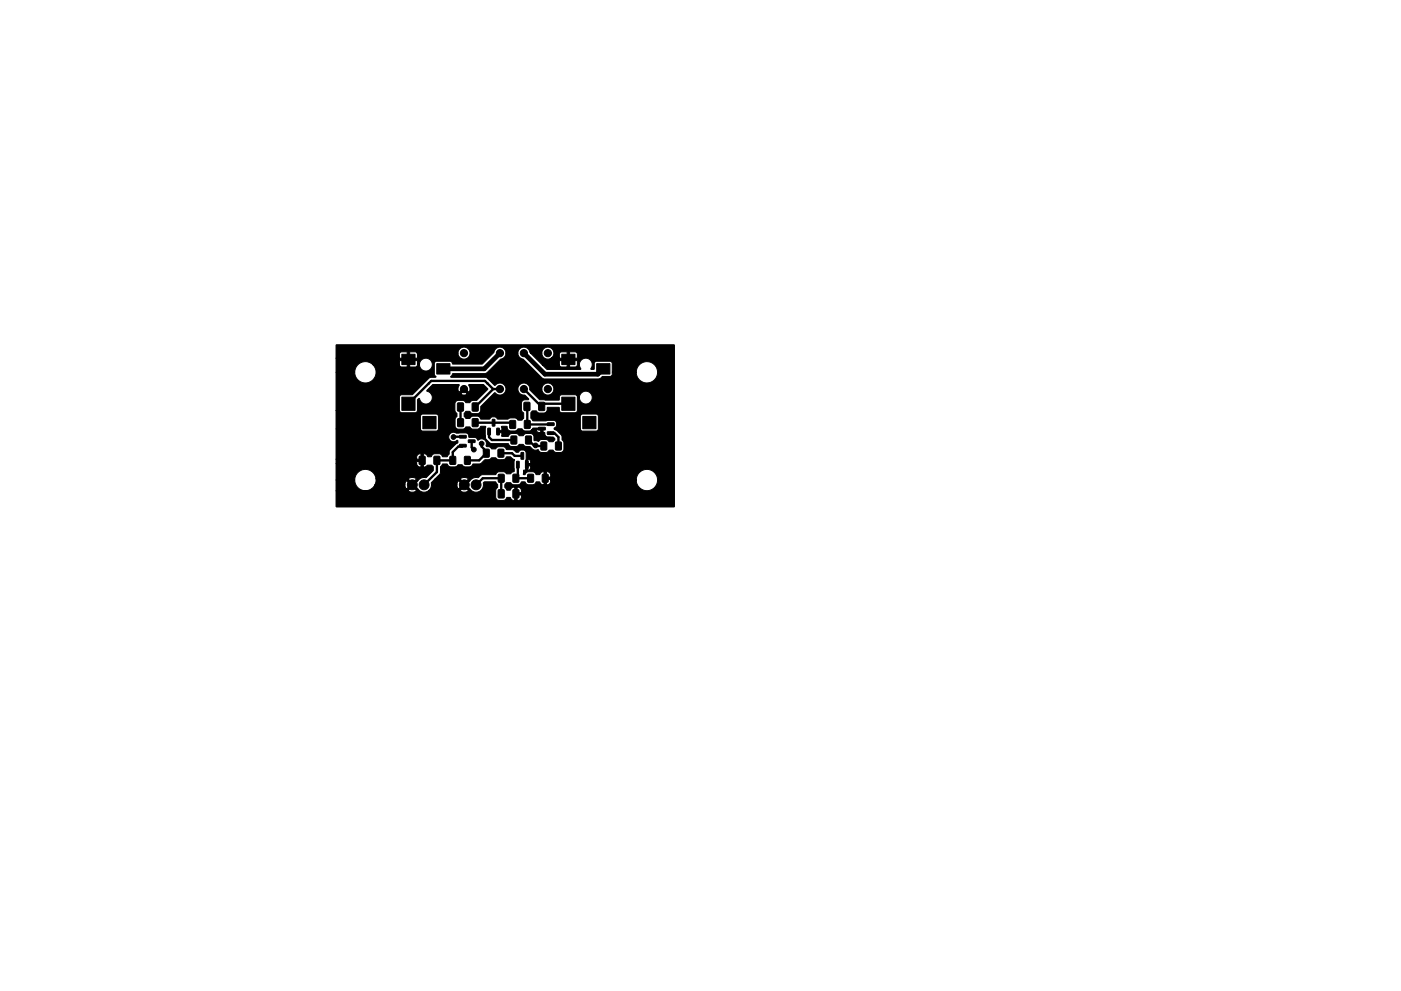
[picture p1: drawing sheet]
<svg xmlns="http://www.w3.org/2000/svg" width="297mm" height="210mm" viewBox="0 0 297 210" stroke-linecap="round" stroke-linejoin="round" font-family="sans-serif">
<g fill="#000" stroke="#000" stroke-width=".21">
<path d="M85.2 75.2h2.8v2.2h-2.8zM92.6 77.2h2.8v2.2h-2.8zM119.1 75.2h2.8v2.2h-2.8zM126.5 77.2h2.8v2.2h-2.8zM71.3 73.2h71.7l-.1 34.4h-71.5l-.2-.2v-3.3h15.3a1.51 1.51 0 0 0 1.8 0l-.9-.9-.9 .9h-15.3v-2.3h4l.2 .9 .3 .5 .6 .6 .9 .3h.6l.8-.3 .9-.9h6.4l.2 .9 1-.9h.7l.9 .9a1.57 1.57 0 0 0 2.1 .3h6.7a1.52 1.52 0 0 0 1.8 0l-.9-.9-.9 .9h-6.7l.5-.5 .2-.7h5.4l.3 .9 .9-.9-.9-.9-.3 .9h-5.4l-.1-.5 .9-.8h5.2l.9 .9 .9-.9a1.54 1.54 0 0 0-1.8 0h-5.2l1-1 .1-1.5 .5-.7 .9 .1 .3 .4 .3 .1h1.2l.5-.4h.8l.6 .4 1 .1 .5-.2 .3-.5h1.5l1-.9h.9l.6-.4h.8l.6 .4h1l.4-.1 .3-.5h.8l.9 .7-.1 2.4-.7 .5h-.9l-.6-.4h-1.1l-.7 .6h-2.8l-.8 .6h-.2a1.56 1.56 0 0 0-1.6 .8l-.8 .8 .9 .9a1.57 1.57 0 0 0 1.9 .5 1.57 1.57 0 0 0 .9-1.8l.2-.3 2.4 .1 .4 .5v.6l-.4 .6v1.5l.4 .6 1.3 .1 .3-.2 .3-.4h.8a.84 .84 0 0 0 .9 .6h.5a.77 .77 0 0 0 1-.7v-.5h-1v1.2h-.5v-1.7h1.5v-.4a.77 .77 0 0 0-1-.7v1.1h-.5v-1.1a.94 .94 0 0 0-1 .6h-.6l-.5-.6 .1-.6 .3-.4h.8l.6 .4 1 .1 .4-.2 .3-.4 .8-.1 .5 .6 1.1 .1 .5-.2 .3-.5h.7a.83 .83 0 0 0 .9 .6h.6a.77 .77 0 0 0 .9-.7v-.3h18.1l.2 .9 .5 .7 .7 .5 .9 .2 .8-.2 .8-.5 .5-.7 .1-.9-.1-.8-.5-.8-.8-.4-.8-.2-.9 .2-.7 .4-.5 .8-.2 .8h-18.1l-.1-.1h-.8l-.1 1.1h-.5v-1.6h1.4l.1-.4a.76 .76 0 0 0-.9-.7l-.1 1.1h-.5v-1.1a.97 .97 0 0 0-.9 .6h-.7l-.3-.5-.5-.1h-1l-.3 .1-.3 .5-.3-.1v-.8h1.1l.4-.5v-.4h-.5l-.1 .9h-.5v-1.5h1.1v-.4l-.1-.3-.4-.2-.1 .9h-.5l.1-2.3-.3-.5h-.7l-.6 .4-.4 .1-.7-.6h-1.4l-.3-.5-.3-.1h-1.1l-.6 .4h-.8l-.5-.4-.7-.2a1.11 1.11 0 0 0-.4-1.3 1.11 1.11 0 0 0-1.4 .1l-.4-.5-1.5-.1-.1-.6-.3-.3h-2.3a1.03 1.03 0 0 0-1.4 .3 1.03 1.03 0 0 0 .2 1.4 1.03 1.03 0 0 0 1.5-.2l.1 .6-.4 .2-1.3 1.3-.2 .9-.4 .5h-.9l-.5-.6h-1.2l-.5 .1-.3 .5h-.6a.97 .97 0 0 0-1-.6v2.8l.4-.1 .5-.3h.9l.3 .4v.7l-1.6 1.5a1.57 1.57 0 0 0-1.7 .8l-.8 .8h-.7l-1-.9-.2 .9h-6.4l.2-1.3h6.8l.9 .9 .9-.9a1.5 1.5 0 0 0-1.8 0h-6.8l-.1-.6-.5-.8-.8-.4-.8-.2-.9 .2-.7 .4-.5 .8-.2 .8h-4v-3.4h17.1a.77 .77 0 0 0 .9 .7v-1.2h-.9v.5h-17.1v-1h18v-1.1a.77 .77 0 0 0-.9 .7v.4h-17.1v-6.4h17.9l.4 .5h3.1l.4-.5v-2.7l-.3-.4-3.1-.1-.3 .2-.2 .3v2.7h-17.9v-3.9h13.5l.4 .5h2.9l.5-.4v-2.3l.3-.3h.1l.6 .9 .7 .2a1.36 1.36 0 0 0 1.5-1.3l-.3-.8h6.3a1.2 1.2 0 0 0 1.4 0l-.7-.7-.7 .7h-6.3l-.9-.7 1.3-1.3h5.6a1.37 1.37 0 0 0-.1 1.6l1-1 1.1 1a1.44 1.44 0 0 0 0-1.6h3.1l.9 1-2.3 2.3-.9 .1-.7 .4h-.7l-.3-.3-.4-.2-1 .1-.5 .2-.1 .5v1.5l.4 .6v.6l-.4 .6v1.4l.1 .4 .5 .2 1 .1 .4-.2 .3-.3h.8l.6 .4 1 .1 .4-.2 .4-.5h.9l.1 .2-.1 2.3 1.1 1.2h3.7l.4 .5 .4 .1h1l.6-.4h.8l.4 .4h1l.4 .4a1.18 1.18 0 0 0 1.4 .3l.3 .5 .3 .1h1.2l.6-.5h.8l.5 .5 1.3-.1 .5-.6-.1-1.5-.3-.5-.1-.7-.9-1.2-.7-.4h5.5l.4 .5h3.1l.4-.4v-2.9l-.5-.4-3.1 .1-.3 .4v2.7h-5.5l.5-.8v-.6l-.4-.4-4.6 .1-.4-.6v-1.1l.2-.4h.9l.6 .4h1.1l.6-.4 .1-.8h2.4l.2 .9 .3 .3h3l.4-.4v-2.9h.4l.1 .5 .4 .5 .8 .4a1.36 1.36 0 0 0 1.5-1.2 1.36 1.36 0 0 0-1.3-1.5 1.36 1.36 0 0 0-1.3 .6l-.2 .7h-.4v-.3l-.4-.2h-3l-.3 .2-.2 .9-4-.1-2.2-2.1v-.2h2.6a1.28 1.28 0 0 0 1.8 1.2 1.28 1.28 0 0 0 .2-2.2 1.28 1.28 0 0 0-2 .8v.2h-2.6a1.29 1.29 0 0 0-1.3-1.2 1.29 1.29 0 0 0-1.2 1.5 1.29 1.29 0 0 0 1.5 1l.8 .9-1.1 .2-.4 .5v1.6l.4 .7v1l-.3 .4h-.9l-.2-.3-.5-.1h-1l-.4 .2h-2.2l-.6-.5-.7 .1-.4 .4h-1.8l-.4-.5-.4-.1h-1l-.6 .5h-.8l-.4-.4v-.7l.4-.4h.8l.6 .5h1l.4-.2 .3-.4v-1l3.1-2.9a1.3 1.3 0 0 0 1.9 .1 1.3 1.3 0 0 0-.1-1.9 1.3 1.3 0 0 0-1.9 .3l-1.6-1.6-.4-.1h-7.2l-.2-.2 .5-.6 7-.1 3.2-3a1.28 1.28 0 0 0 1.1-1.3h2.5v.2a1.34 1.34 0 0 0 1.1 1.1l3.9 3.9 .7 .3h11.3l.5-.2 .4-.3 1.9-.1 .2-.3v-.5h5.1l.2 .9 .5 .7 .7 .5 .9 .2 .8-.2 .8-.5 .5-.7 .1-.9-.1-.9-.5-.7-.8-.5-.8-.2-.9 .2-.7 .5-.5 .7-.2 .9h-5.1v-2l-.4-.4-3.1 .1-.3 .3v1.3h-.7a1.47 1.47 0 0 0-.3-2.1l-1-.2a1.43 1.43 0 0 0-.9 2.3l-7.2 .1-.9-1h3.6l.4 .5h3l.4-.4v-1h-1.6v1.3h-.5l-.1-1.3h-1.6v.9h-3.6l-2.5-2.5h2.4v.2a1.27 1.27 0 0 0 2 .9h5.5v-.9l-.4-.4h-1.2v1.3h-.5l-.1-1.3h-1.2l-.4 .3v1h-1.7a1.27 1.27 0 0 0-.2-2.2 1.27 1.27 0 0 0-1.8 1.1h-2.4l-.2-.4a1.28 1.28 0 0 0-1.4-.8 1.28 1.28 0 0 0-1.1 1.2h-2.5l-.1-.2a1.29 1.29 0 0 0-1.3-1 1.29 1.29 0 0 0-1.2 1.1l-2.5 2.4h-6.2l-.5-.5h-3.1l-.3 .4v2.3l.3 .6-1.4 .2-3.6 3.5h-2.3l-.3 .2-.1 .3v2.9h-13.5v-8.1h4l.2 .9 .5 .7 1 .6h.9l1-.4 .8-.9 .1-1.2-.1-.6-.5-.7h5.6l.1 .3 .4 .2h2.9l.3-.3 .1-.3h.4v.2a1.36 1.36 0 0 0 1.3 1.2h.2a1.36 1.36 0 0 0 1.3-1.3 1.36 1.36 0 0 0-1.3-1.4 1.36 1.36 0 0 0-1.3 .6l-.2 .7h-.4v-.8h-1.6v1.3h-.6v-1.3h-1.6v.9h-5.6l-.8-.5-1.1-.2-.9 .3-.4 .4-.5 .7-.2 .9h-4v-3h17.3v-1.1h8.6v.2a1.28 1.28 0 0 0 2 .8 1.28 1.28 0 0 0-.2-2.1 1.28 1.28 0 0 0-1.8 1.1h-8.6l-.4-.2-1.2-.1v1.4h-.6v-1.3l-1.1-.1-.5 .4v1h-13.5zM85.2 84.3h2.8v2.8h-2.8zM88.9 96.8h1.2v1.7h-1.2zM89.6 88.4h2.8v2.6h-2.8zM92 96.8h1.2v1.7h-1.2zM95.4 96.9h1.2v1.6h-1.2zM97.1 88.9h1.1v1.6h-1.1zM97.4 92.4h1.4l.1 .5h-1.4z"/>
<path d="M97.4 94.3h1.4l.1 .5h-1.4zM97 85.5h1.2v1.7h-1.2zM98.5 96.9h1.2v1.6h-1.2zM99.3 93.4l1.4-.1v.5l-1.3 .1zM100.2 88.9h1.1v1.6h-1.1zM100.2 85.5h1.1v1.7h-1.1zM102.5 95.3h1.2v1.7h-1.2zM103.4 90.9h.6l-.1 1.4-.5-.1zM104.4 89h.5v1.4l-.5-.1zM105.3 90.9h.6l-.1 1.4-.5-.1zM105.6 95.3h1.2v1.7h-1.2zM105.4 91.4l1-.1v-.8h1.1a.93 .93 0 0 0 .6 .9h1.2l.5-.4h.8l.7 .4 2.4-.2 .3 .5 .6 .1v-.6h-1.9l.3-.4h2l.1 .1 .1 .8 .3 .1 .3 .8 1.5 .1 .3 .6-.4 .4h-.8l-.2-.3-.5-.2-1 .1-.6 .4-.8-.2-.2-1.1-.6-.4h-1l-.6 .5-.8-.1-.6-.4h-1.1l-.7 .6h-1.2l-.2-.1 .1-.7h-1z"/>
<path d="M108.1 89.3h1.2v1.6h-1.2zM108.4 92.6h1.1v1.6h-1.1zM109.5 97.9h.6l-.1 1.4-.5-.1zM110.5 96l.5 .1v1.3h-.5zM111.1 85.4h1.2v1.7h-1.2zM111.2 89.3h1.2v1.6h-1.2zM111.4 97.9h.6l-.1 1.4-.5-.1zM111.5 92.6h1.1v1.6h-1.1zM114.3 85.4h1.1v1.7h-1.1zM114.7 93.8h1.2v1.6h-1.2zM114.2 90.7h1.3l.1 .5h-1.3zM116.1 91.6h1.3l.1 .5-1.4 .1z"/>
<path d="M116.1 89.7h1.3l.1 .5-1.4 .1zM117.8 93.8h1.2v1.6h-1.2zM119.1 84.3h2.8v2.8h-2.8zM123.6 88.4h2.8v2.6h-2.8zM105.7 100.7h1.1v1.6h-1.1zM105.7 103.9h1.1v1.7h-1.1zM108.8 100.7h1.1v1.6h-1.1zM108.8 103.9h1.2v1.7h-1.2zM111.9 100.7h1.2v1.6h-1.2zM115 100.7h1.2v1.6h-1.2z"/>
<circle cx="72.6" cy="74.7" r=".5"/>
<circle cx="98.4" cy="74.9" r=".76"/>
<circle cx="101.8" cy="74.9" r=".5"/>
<circle cx="106" cy="74.9" r=".76"/>
<circle cx="109.4" cy="77.6" r=".5"/>
<circle cx="111.1" cy="74.9" r=".76"/>
<circle cx="116.2" cy="74.9" r=".76"/>
<circle cx="125.9" cy="75" r=".5"/>
<circle cx="131.1" cy="79" r=".5"/>
<circle cx="141.5" cy="74.4" r=".5"/>
<circle cx="73.4" cy="89.9" r=".5"/>
<circle cx="82.4" cy="82.9" r=".5"/>
<circle cx="86.3" cy="93.7" r=".5"/>
<circle cx="87.4" cy="80.4" r=".5"/>
<circle cx="89.9" cy="86.7" r=".5"/>
<circle cx="94.7" cy="87.7" r=".5"/>
<circle cx="96.1" cy="92.7" r=".5"/>
<circle cx="98.4" cy="82.5" r=".76"/>
<circle cx="100.5" cy="95.4" r=".5"/>
<circle cx="101.2" cy="83.1" r=".5"/>
<circle cx="101.9" cy="91.7" r=".5"/>
<circle cx="102.1" cy="94.1" r=".5"/>
<circle cx="106" cy="82.5" r=".76"/>
<circle cx="106.6" cy="98.1" r=".5"/>
<circle cx="107.5" cy="86.3" r=".5"/>
<circle cx="110.4" cy="91.7" r=".5"/>
<circle cx="111.1" cy="82.5" r=".76"/>
<circle cx="113.5" cy="94.5" r=".5"/>
<circle cx="114.1" cy="92.6" r=".5"/>
<circle cx="114.4" cy="97.2" r=".5"/>
<circle cx="116.2" cy="82.5" r=".76"/>
<circle cx="121.5" cy="91.8" r=".5"/>
<circle cx="131.4" cy="97.7" r=".5"/>
<circle cx="140.1" cy="89.1" r=".5"/>
<circle cx="73.2" cy="105.7" r=".5"/>
<circle cx="87.4" cy="102.9" r="1.05"/>
<circle cx="89.9" cy="102.9" r="1.05"/>
<circle cx="93.9" cy="102.9" r=".5"/>
<circle cx="98.4" cy="102.9" r="1.05"/>
<circle cx="100.9" cy="102.9" r="1.05"/>
<circle cx="110.9" cy="103.1" r=".5"/>
<circle cx="120.4" cy="105.9" r=".5"/>
<circle cx="141.2" cy="105.9" r=".5"/>
</g>
<g fill="none" stroke="#000" stroke-width=".5">
<path d="M90.9 81.3h.1M97.6 86.4v3.3M98.1 94.6l-.2 .2h-.7l-1.2 1.1v1.8h-3.4v2.5M98.1 92.7h-2M100 93.6v1.3l.5 .5M100.7 89.7h.1M100.8 89.7h7.5l.4 .4M102.1 94.1v.7l.5 .5v.4M103.1 96.2l-1.5 1.5h-2.5M103.3 81.3h.1M103.7 91.6v1.2l.6 .6h4.6M104.6 82.5l-1.8-1.7h-11.4l-4.8 4.9"/>
<path d="M104.6 82.5h1.4M104.6 82.5l-3.9 3.9M106.2 96.2h.1M106.2 96.2h2.4l.5 .5h1.6M109.8 98.6v2.4l-.4 .5h3.1M111.1 82.5l3.7 3.7 .6-.5h5.1M111.7 86.2l.1 3.9 5-.1M112 93.4l1.2 1.1 2.1 .1M116.8 91.9l.8 .1 .8 .7v1.9M92.6 100.2l-2.7 2.7M101 102.9l1.4-1.4h3.9v3.3"/>
</g>
<path d="M106 74.9l-3.3 3.4h-8.7M111.1 74.9l4.4 4.5h11.3l1.1-1.1" fill="none" stroke="#000" stroke-width="1"/>
</svg>
